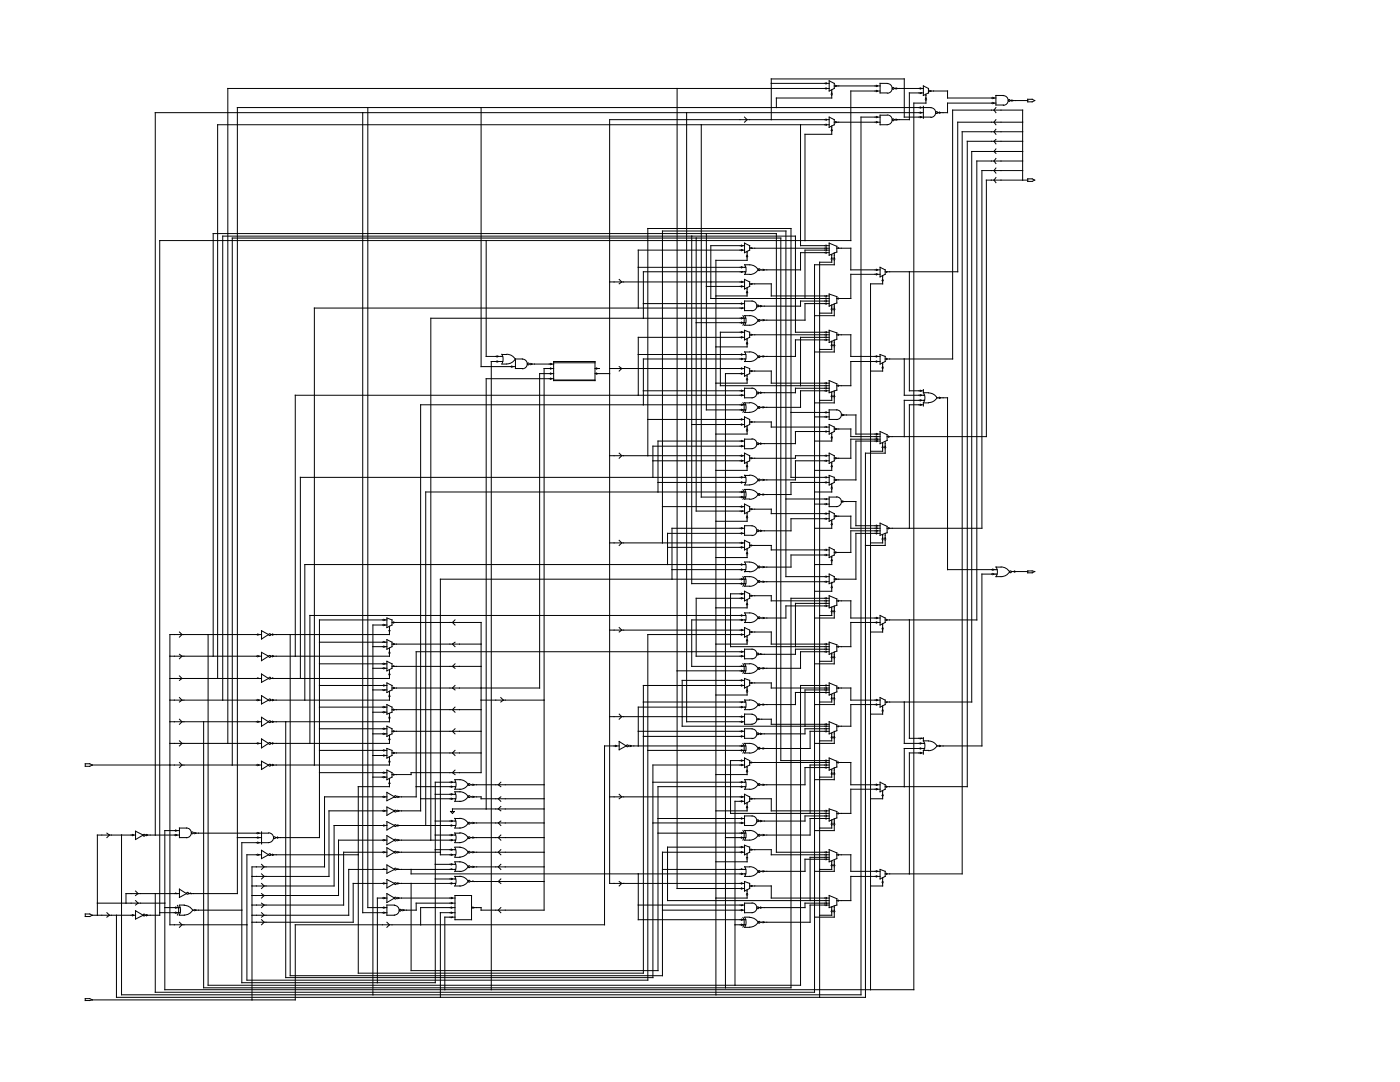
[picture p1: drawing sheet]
<svg xmlns="http://www.w3.org/2000/svg" width="279mm" height="216mm" viewBox="0 0 279 216" stroke-linecap="round" stroke-linejoin="round" font-family="sans-serif">
<g fill="none" stroke="#000" stroke-width=".2">
<path d="M135.1 17.7v159.6h13.5M153.9 16.6h11.6M164.8 17.5l.2 .2-.2 .1M164.8 16.5l.2 .1-.2 .2M165.5 17.7h-120v130.6M165.5 16.1l1 .5v1.1l-1 .5zM165.9 18.8l.1-.3 .1 .3M166 17.9v1.7h-11.1v1.9M166.5 17.1h9.1M166.8 17l.2 .1-.2 .2M174.9 17l.2 .1-.2 .2M174.9 18l.2 .2-.2 .1"/>
<path d="M175.6 18.2h-5.8v29.8h-137.9v134.6h-2.9M177 16.6h-1.4v1.9h1.4M177.1 16.7a.96 .96 0 0 1 1 .9 .96 .96 0 0 1-1 1M178.4 17.7h5.9M178.8 17.5l.3 .2-.3 .1M183.6 17.5l.3 .2-.3 .1M183.9 18.5l-.3 .2M184.3 18.5h-2.8v5.4h-3.1M184.3 17.1l1 .6v.8l-1 .5zM184.7 19.8l.1-.2 .1 .2M184.8 18.8v1.8h-2.4v176.9h-149.5v-31.8h2.9M185.3 18.2h3.8v1.4h9.7"/>
<path d="M185.5 18l.3 .2-.3 .1M198.1 19.4l.3 .2-.3 .1M200.2 19.1a.96 .96 0 0 1 1 .9 .96 .96 0 0 1-1 1M200.3 19h-1.5v2h1.5M201.9 19.9l.3 .2-.3 .1M205.1 19.8h.9l.5 .3-.5 .2h-.9zM72.4 22.5v159.6h4.8M73.4 21.5v159.6h3.8M96 21.5v51.7h6.9M137 22.5v121.5h11.6M140 24.9v74.3h8.8M148.6 23.4l.5 .5-.5 .5"/>
<path d="M159.8 24.9v24.1h5.7M164.8 24.8l.2 .1-.2 .1M164.8 23.7l.2 .2-.2 .1M165.5 23.4l1 .5v1l-1 .5zM165.5 24.9h-122.1v110.5M165.5 23.9h-43.8v152.4h26.9M165.9 26l.1-.2 .1 .2M166 25.1v1.7h-5.3v21.2M166.5 24.4h9.1M166.8 24.3l.2 .1-.2 .1M174.9 24.3l.2 .1-.2 .1M174.9 23.2l.2 .2-.2 .1"/>
<path d="M175.6 23.4h-3.8v175.1h-147.5v-31.9M177 23h-1.4v1.9h1.4M177.1 22.9a.96 .96 0 0 1 1 1 .96 .96 0 0 1-1 1M178.8 23.7l.3 .2-.3 .1M183.6 21.3l.3 .2-.3 .1M183.6 22.4l.3 .1-.3 .1M183.6 23.2l.3 .2-.3 .1M184.3 21.2v2.4M184.3 22.5h-153.3v144.1M185.8 21.5a.96 .96 0 0 1 .9 1 .96 .96 0 0 1-.9 .9M185.8 21.5h-138.4v156.8h-9.8M185.8 23.4h-5.3v-7.7h-26.6v8.2"/>
<path d="M187.5 22.4l.2 .1-.2 .1M198.1 20.4l.3 .2-.3 .1M198.8 20.6h-9.7v1.9h-2M198.8 35.4l-.4 .5 .4 .5M198.8 33.5l-.4 .5 .4 .5M198.8 31.6l-.4 .5 .4 .5M198.8 29.7l-.4 .5 .4 .4M198.8 27.8l-.4 .4 .4 .5M198.8 25.8l-.4 .5 .4 .5M198.8 23.9l-.4 .5 .4 .5M198.8 21.5l-.4 .5 .4 .5M201.5 20.1h3.6"/>
<path d="M204.1 24.4h-13v29.8h-14.4M204.1 35.9v-13.9h-14v49.6h-13.4M204.1 28.2h-11.1v128.8h-16.3M204.1 26.3h-12.1v148.1h-15.3M204.1 32.1h-9.2v91.6h-18.2M204.1 30.2h-10.2v109.9h-17.2M204.1 34h-8.1v71.4h-19M205.1 35.9h-8.3v51.2h-19.8M205.1 35.7h.9l.5 .2-.5 .3h-.9zM97 48v23.1h3.3M121.7 56.3h26.9M123.6 55.8l.5 .5-.5 .3"/>
<path d="M127.4 53.3h21.4M138 47.1v69.4h10.8M138.9 47.5v54.5h9.7M141 46.6v35.2h7.8M141 57.1h7.6M148 53.2l.2 .1-.2 .2M148 57l.2 .1-.2 .2M148 56.1l.2 .2-.2 .1M148 49.8l.2 .1-.2 .1M148 48.9l.2 .1-.2 .1M148.2 54.2l-.2 .2M148.6 52.8a2.43 2.43 0 0 1 2.7 1"/>
<path d="M148.6 48.5l1 .5v.9l-1 .5zM148.6 55.8l1 .5v.8l-1 .6zM148.6 54.7h1M148.6 49h-6.7v10.6h23.6M148.6 49.9h-21.2v11.6M148.6 52.8a1.93 1.93 0 0 1 0 2M148.8 54.2h-20.4v9.3M149 58.4l.1-.2 .1 .2M149 51.2l.1-.3 .1 .3M149.1 50.2v1.7h-6.2v146.6M149.1 57.4v1.7h-6.2M149.6 56.6h4.3v2.5h11.6"/>
<path d="M149.6 49.5h15.9M149.9 49.4l.2 .1M150.1 56.6l-.2 .2M151.3 53.8a1.93 1.93 0 0 1-1.7 1M152.3 53.7l.2 .1-.2 .2M164.8 59.4l.2 .2-.2 .1M164.8 59.9l.2 .2-.2 .1M164.8 49.4l.2 .1M164.8 50.3l.2 .1-.2 .1M164.8 48.9l.2 .1-.2 .1M164.8 49.8l.2 .1-.2 .1M165 59.1l-.2 .1"/>
<path d="M165.5 50.4h-5.7v3.4h-8.2M165.5 48.5l1.5 .6v1.2l-1.5 .6zM165.5 58.7l1.5 .5v1.3l-1.5 .6zM165.5 49.9h-4.8v9.7M165.9 51.7l.1-.3 .1 .3M166 50.8v1.5h-2.4v146.7M166.4 51.7l.1-.3 .1 .3M166.5 50.4v2.4h-3.9v145.2h-131.6v-19.7M167 49.5h2.8v4.3h5.8M167.3 59.4l.1 .2-.1 .1M167.3 49.4l.1 .1M174.9 53.7l.2 .1-.2 .2"/>
<path d="M174.9 54.6l.2 .1-.2 .2M175.6 54.7h-5.8v4.9h-2.8M175.6 53.3l1.1 .5v.9l-1.1 .5zM176 56l.1-.2 .2 .2M176.1 55v1.6h-2.4v140.9M177 54.2l-.1 .2M181.5 54.2v23.8h2.8M99.2 71l.2 .1-.2 .1M99.2 72l.2 .1-.2 .2M100.1 70.7a1.93 1.93 0 0 1 0 1.9M100.2 70.7h.9M100.2 72.6h.9"/>
<path d="M100.3 72.1h-2.3v125.4M101.1 70.7a1.93 1.93 0 0 1 1.7 1 1.93 1.93 0 0 1-1.7 .9M102.1 73l.3 .2-.3 .1M104.3 73.5h-1.4v-1.9l1.4 .1a.96 .96 0 0 1 .9 .9 .96 .96 0 0 1-.9 1M105.7 72.6h4.8M105.9 72.5l.3 .1-.3 .2M109.9 72.5l.2 .1-.2 .2M109.9 75.4l.2 .2-.2 .1M109.9 73.4l.2 .1-.2 .2M109.9 74.4l.2 .1-.2 .2M110.5 72.1h8.2v3.8h-8.2zM110.5 72.4h8.2"/>
<path d="M110.5 75.8h8.2M110.5 73.5h-1.9v108.1h-12.6v-.5h-1.9M110.5 74.5h-2.8v62.8h-29.5M110.5 75.6h-13.5v85.8M118.7 73.5h.9M118.7 74.5h.9M119 73.4l.3 .1-.3 .2M119 74.4l.3 .1-.3 .2M119.8 74.5h1.9M121.7 73.5h26.9M123.6 73.2l.5 .3-.5 .5M127.4 70.7h21.4"/>
<path d="M128.4 60.6h20.2M128.4 78h20.2M138.9 64.4h9.9M148 60.5l.2 .1-.2 .1M148 77.9l.2 .1-.2 .1M148 78.7l.2 .2-.2 .1M148 70.6l.2 .1-.2 .2M148 71.5l.2 .1-.2 .2M148 74.4l.2 .1-.2 .2M148 73.4l.2 .1-.2 .2M148 67.2l.2 .1-.2 .1M148 66.2l.2 .1-.2 .1"/>
<path d="M148 63.4l.2 .1-.2 .1M148 64.3l.2 .1-.2 .1M148.2 61.5l-.2 .1M148.3 63a1.93 1.93 0 0 1 0 1.9M148.6 65.9l1 .4v1l-1 .5zM148.6 73.2l1 .3v1l-1 .6zM148.6 70.2h1M148.6 78.9h-89.7v52M148.6 63h1M148.6 61.5h-85.9v91.2M148.6 66.3h-4.8v10.7h21.7M148.6 67.3h-21.2v11.6"/>
<path d="M148.6 74.5h-3.8v122.6M148.6 70.2a1.93 1.93 0 0 1 0 1.9M148.6 63a1.93 1.93 0 0 1 0 1.9M148.8 71.6h-20.4v9.2M148.8 63.5h-62.8v104.1M149 75.7l.1-.1 .1 .1M149 68.6l.1-.3 .1 .3M149.1 67.6v1.6h-6.2M149.1 74.8v1.7h-6.2M149.6 74h4.3v2.5h11.6M149.6 66.8h15.9M149.6 70.2a1.93 1.93 0 0 1 1.7 1 2.4 2.4 0 0 1-2.7 .9"/>
<path d="M149.6 63a1.93 1.93 0 0 1 1.7 .9M149.9 73.9l.2 .1-.2 .2M149.9 66.7l.2 .1-.2 .1M150.1 60.1a.96 .96 0 0 1 .9 .9 .96 .96 0 0 1-.9 1M150.1 77.4a.96 .96 0 0 1 .9 1 .96 .96 0 0 1-.9 1M150.1 60.1h-1.5v1.9h1.5M150.1 77.5h-1.5v1.9h1.5M151.3 63.9a2.39 2.39 0 0 1-2.7 1M151.8 61l.2 .1-.2 .1M151.8 78.2l.2 .2-.2 .1M152.3 71l.2 .1-.2 .1M152.3 63.8l.2 .1-.2 .1"/>
<path d="M164.8 76.3l.2 .2-.2 .1M164.8 77.3l.2 .2-.2 .1M164.8 77.9l.2 .1-.2 .1M164.8 76.8l.2 .2-.2 .1M164.8 66.7l.2 .1-.2 .1M164.8 67.7l.2 .1-.2 .1M164.8 66.2l.2 .1-.2 .1M164.8 67.2l.2 .1-.2 .1M164.8 60.5l.2 .1-.2 .1M165.5 60.1h-5.7v1h-8.4M165.5 77.5h-6.8v.9h-7.3M165.5 67.8h-6.8v3.3h-7.1"/>
<path d="M165.5 65.9l1.5 .5v1.3l-1.5 .6zM165.5 75.9l1.5 .7v1.3l-1.5 .5zM165.5 78h-5.7v3.3h-8.2M165.5 60.6h-4.8v3.3h-9.1M165.5 66.3h-6.8v-19.2h-114.3v92.6M165.5 67.3h-5.7v9.7M165.9 79.1l.1-.2 .1 .2M165.9 69l.1-.3 .1 .3M165.9 61.7l.1-.2 .1 .2M166 60.8v1.7h-2.4M166 68.1v1.6h-2.4M166 78.2v1.7h-2.4"/>
<path d="M166.4 79.1l.1-.2 .1 .2M166.4 69l.1-.3 .1 .3M166.4 61.7l.1-.2 .1 .2M166.5 67.8v2.4h-3.9M166.5 60.6v2.4h-3.9M166.5 78v2.4h-3.9M167 66.8h2.8v4.3h5.8M167.3 76.8l.1 .2-.1 .1M167.3 66.7l.1 .1-.1 .1M174.9 71l.2 .1-.2 .1M174.9 72l.2 .1-.2 .2M175.6 72.1h-5.8v4.9h-2.8"/>
<path d="M175.6 70.7l1.1 .4v1l-1.1 .5zM176 73.4l.1-.2 .2 .2M176.1 72.4v1.6h-2.4M176.9 71.5l.1 .1-.1 .2M180.5 71.6v7.3h4M183.6 79.8l.3 .1-.3 .1M183.6 77.9l.3 .1-.3 .1M183.6 78.7l.3 .2-.3 .1M184.3 77.7v.7h1M184.3 78.4a1.93 1.93 0 0 1 0 1.9M184.5 79.9h-4v7.2M185.3 78.4a1.93 1.93 0 0 1 1.7 1 1.93 1.93 0 0 1-1.7 .9"/>
<path d="M186.9 79.4h2.2v34.3h9.9M187.5 79.2l.2 .2-.2 .1M121.7 90.9h26.9M123.6 90.4l.5 .5-.5 .5M129.3 90.9v-45.3h28.6v49.6h7.6M129.3 83.7h19.3M130.3 91.9h18.3M131.3 96.3h17.5M138 84.7h10.6M148 95.1l.2 .1-.2 .2M148 98l.2 .2-.2 .1M148 87.9l.2 .1-.2 .1"/>
<path d="M148 88.9l.2 .1-.2 .2M148 96.1l.2 .2-.2 .1M148 91.8l.2 .1-.2 .2M148 90.8l.2 .1-.2 .2M148 84.6l.2 .1-.2 .1M148 83.6l.2 .1-.2 .1M148 80.6l.2 .2-.2 .1M148 81.7l.2 .1-.2 .1M148 99.1l.2 .1-.2 .1M148.3 80.3a1.93 1.93 0 0 1 0 2M148.3 97.7a1.93 1.93 0 0 1 0 1.9M148.6 83.2l1 .5v1l-1 .5z"/>
<path d="M148.6 90.4l1 .5v1l-1 .6zM148.6 94.9h1M148.6 96.8h1M148.6 80.4h1M148.6 97.7h1M148.6 99.6h1M148.6 88h-17.3v10.2M148.6 89h-18.3v6.2M148.6 94.8a1.93 1.93 0 0 1 0 1.9M148.6 80.3a1.93 1.93 0 0 1 0 2M148.6 97.7a1.93 1.93 0 0 1 0 1.9M148.8 95.2h-88.9v40.2"/>
<path d="M148.8 80.8h-64.9v81h-4.8M148.8 98.2h-63.8v66.5M149 93.1l.1-.3 .1 .3M149 85.9l.1-.3 .1 .3M149.1 85v1.6h-6.2M149.1 92.2v1.7h-6.2M149.6 84.2h4.3v1h11.6M149.6 94.8a1.93 1.93 0 0 1 1.7 1 1.93 1.93 0 0 1-1.7 .9M149.6 80.3a1.93 1.93 0 0 1 1.7 1 2.46 2.46 0 0 1-2.7 1M149.6 97.7a1.93 1.93 0 0 1 1.7 1 1.93 1.93 0 0 1-1.7 .9M149.9 91.3l.2 .1-.2 .2M149.9 84.1l.2 .1-.2 .1"/>
<path d="M150.1 87.6a.96 .96 0 0 1 .9 .9 .96 .96 0 0 1-.9 1M150.1 87.6h-1.5v1.9h1.5M151.8 88.4l.2 .1-.2 .1M152.3 95.6l.2 .2-.2 .1M152.3 98.6l.2 .1-.2 .1M152.3 81.2l.2 .1-.2 .1M156.8 99.6h8.7M157.9 82.3h7.6M162.6 83.2h2.9M164.8 90.8l.2 .1-.2 .2M164.8 91.8l.2 .1-.2 .2M164.8 85.1l.2 .1"/>
<path d="M164.8 86l.2 .1-.2 .1M164.8 96.1l.2 .2-.2 .1M164.8 95.1l.2 .1-.2 .2M164.8 83.1l.2 .1-.2 .1M164.8 82.2l.2 .1-.2 .1M165 99.6l-.2 .1M165.5 86.1h-6.8v2.4h-7.3M165.5 96.3h-7.6v2.4h-6.3M165.5 91.9h-6.8v3.9h-7.1M165.5 84.7l1 .5v.9l-1 .5zM165.5 90.4l1 .5v1l-1 .6zM165.5 94.9l1 .3v1.1l-1 .5z"/>
<path d="M165.5 90.9h-6.8v.5h-9.1M165.9 93.1l.1-.3 .1 .3M165.9 87.4l.1-.3 .1 .3M165.9 97.4l.1-.2 .1 .2M166 86.4v1.6h-3.4M166 92.2v1.7h-3.4M166 96.5v1.7h-3.4M166.5 85.6h3.3v1.5h5.8M166.8 91.3l.2 .1-.2 .2M166.8 85.5l.2 .1-.2 .1M166.8 95.6l.2 .2-.2 .1M167 99.1a.96 .96 0 0 1 .9 1 .96 .96 0 0 1-.9 1"/>
<path d="M167 81.8a.96 .96 0 0 1 .9 .9 .96 .96 0 0 1-.9 1M167 81.8h-1.5v1.9h1.5M167 99.2h-1.5v1.9h1.5M167.9 82.8h2.9v3.8h4.8M168.1 99.9l.3 .2-.3 .1M168.1 82.7l.3 .1-.3 .1M174.9 86.5l.2 .1-.2 .1M174.9 87l.2 .1-.2 .1M174.9 87.5l.2 .1M174.9 87.9l.2 .1-.2 .1M175.6 87.6h-5.8v3.8h-3.3M175.6 88h-4.8v7.8h-4.3"/>
<path d="M175.6 86.1l1.4 .6v1.2l-1.4 .6zM176 89.3l.1-.3 .2 .3M176.1 88.4v1.6h-2.4M176.5 89.3l.2-.3 .1 .3M176.7 88.1v2.3h-4v108.6h-149.5v-16.4M177.3 87l.2 .1-.2 .1M183.6 80.6l.3 .2-.3 .1M184.3 80.8h-2.8v24.6M185.3 80.4h-1v.6M121.7 108.3h26.9M123.6 107.8l.5 .5-.5 .5M132.2 108.3v-62.2h24.6v69h8.7"/>
<path d="M132.2 101.1h16.4M133.2 109.2h15.4M134.1 113.7h14.7M148 105.3l.2 .1-.2 .1M148 106.3l.2 .1-.2 .2M148 112.5l.2 .1-.2 .2M148 113.5l.2 .2-.2 .1M148 119.3l.2 .1-.2 .1M148 118.4l.2 .1-.2 .1M148 109.1l.2 .1-.2 .1M148 108.2l.2 .1-.2 .2M148 101l.2 .1-.2 .1"/>
<path d="M148 115.4l.2 .2-.2 .1M148 116.3l.2 .2-.2 .1M148.2 102l-.2 .1M148.3 115.1a1.93 1.93 0 0 1 0 1.9M148.6 112.1a2.46 2.46 0 0 1 2.7 1 1.93 1.93 0 0 1-1.7 1M148.6 115.1a2.4 2.4 0 0 1 2.7 .9 1.93 1.93 0 0 1-1.7 1M148.6 100.6l1 .5v.9l-1 .5zM148.6 107.8l1 .5v.9l-1 .5zM148.6 118l1 .5v.9l-1 .5zM148.6 114h1M148.6 117h1M148.6 119.4h-9.7v11.5h9.7"/>
<path d="M148.6 105.4h-14.5v10.2M148.6 106.4h-15.4v6.2M148.6 118.5h-2.8v10.5h19.7M148.6 112.2a1.93 1.93 0 0 1 0 1.9M148.6 115.1a1.93 1.93 0 0 1 0 1.9M148.8 112.6h-88v27.1M148.8 115.6h-60.9v55h3M149 110.5l.1-.3 .1 .3M149 103.3l.1-.3 .1 .3M149.1 102.2v1.8h-6.2M149.1 109.5v1.8h-6.2M149.1 119.6v1.7h-6.2"/>
<path d="M149.6 108.8h4.3v.9h11.6M149.6 101.6h4.3v.9h11.6M149.6 118.9h4.3v1h11.6M149.9 118.7l.2 .2-.2 .1M149.9 108.7l.2 .1-.2 .2M149.9 101.5l.2 .1-.2 .1M150.1 104.9a.96 .96 0 0 1 .9 1 .96 .96 0 0 1-.9 1M150.1 104.9h-1.5v1.9h1.5M151.6 116.1h13.9M151.8 105.8l.2 .1-.2 .1M152.3 113l.2 .2-.2 .1M152.3 116l.2 .1-.2 .1"/>
<path d="M162.6 100.6h2.9M164.8 116l.2 .1-.2 .1M164.8 109.6l.2 .1-.2 .2M164.8 110.6l.2 .1-.2 .2M164.8 102.4l.2 .1-.2 .1M164.8 103.4l.2 .1-.2 .1M164.8 114.9l.2 .2-.2 .1M164.8 119.8l.2 .1-.2 .1M164.8 119.3l.2 .1-.2 .1M164.8 100.5l.2 .1-.2 .1M165.5 103.5h-7.6v2.4h-6.5M165.5 110.7h-7.6v2.5h-6.3"/>
<path d="M165.5 109.2l1 .5v1l-1 .6zM165.5 102l1 .5v1l-1 .5zM165.5 114.6l1 .5v1l-1 .4zM165.5 118.9l1.5 .6v1.3l-1.5 .5zM165.5 119.4h-7.6v77.7h-117.3v-53.1M165.9 111.9l.1-.3 .1 .3M165.9 104.6l.1-.2 .1 .2M165.9 117.2l.1-.2 .1 .2M166 111v1.6h-3.4M166 103.8v1.6h-3.4M166 116.2v1.8h-3.4M166.5 103h3.3v2.4h5.8"/>
<path d="M166.8 102.9l.2 .1-.2 .1M166.8 110.1l.2 .1-.2 .2M166.8 115.4l.2 .2-.2 .1M167 119.9h2.8v3.4h5.8M167.3 119.8l.1 .1-.1 .1M167.9 100.1h2.9v4.8h4.8M174.9 106.3l.2 .1-.2 .2M174.9 104.8l.2 .1-.2 .1M174.9 105.3l.2 .1-.2 .1M174.9 105.8l.2 .1-.2 .1M175.6 105.9h-5.8v4.3h-3.3M175.6 104.4l1.4 .6v1.3l-1.4 .5z"/>
<path d="M175.6 106.4h-4.8v9.2h-4.3M176 107.6l.1-.3 .2 .3M176.1 106.7v1.6h-2.4M176.5 107.6l.2-.3 .1 .3M176.7 106.4v2.4h-4M177.3 105.3l.2 .1-.2 .1M198.1 113.5l.3 .2-.3 .1M198.1 114.4l.3 .2-.3 .1M198.8 113.1a2.64 2.64 0 0 1 2.4 .7l.3 .3a2.37 2.37 0 0 1-2.7 1 1.93 1.93 0 0 0 0-2zM199 114.6h-3v34.2h-9.1M201.8 114h1.3M202.4 113.9l.3 .1-.3 .2"/>
<path d="M203.2 114h1.9M205.1 113.9l1.4 .1-.5 .3h-.9zM33.9 139.7h18.3M33.9 130.9h18.3M33.9 135.4h18.3M35.8 139.2l.5 .5-.5 .4M35.8 134.9l.5 .5-.5 .4M35.8 126.1l.5 .5-.5 .5M35.8 130.6l.5 .3-.5 .5M41.5 126.6v70h118.3v-59.8h5.7M42.5 130.9v-84.3h112.4v123.5h10.6M51.4 126.5l.3 .1-.3 .1"/>
<path d="M51.4 130.8l.3 .1-.3 .2M51.4 139.6l.3 .1-.3 .1M51.4 135.3l.3 .1M52.2 125.9l1.4 .7-1.4 .9zM52.2 130.2l1.4 .7-1.4 .9zM52.2 134.5l1.4 .9-1.4 .7zM52.2 138.8l1.4 .9-1.4 .8zM52.2 126.6h-18.3v57.9h15.4M54.4 139.6l.2 .1-.2 .1M54.4 126.5l.2 .1-.2 .1M54.4 130.8l.2 .1-.2 .2M54.4 135.3l.2 .1"/>
<path d="M57.9 126.6v68.1h74.3v-24.6h16.4M63.8 132.5h13.4M63.8 136.8h13.4M63.8 128.1h13.4M74.4 133.3h2.8M74.4 137.7h2.8M74.4 129h2.8M76.6 132.3l.2 .2-.2 .1M76.6 133.2l.2 .1-.2 .2M76.6 136.7l.2 .1-.2 .1M76.6 128l.2 .1M76.6 128.9l.2 .1-.2 .2"/>
<path d="M76.6 123.6l.2 .1-.2 .1M76.6 124.6l.2 .1-.2 .1M76.8 137.7l-.2 .1M77.2 123.7h-13.4v43.4h-8.8M77.2 123.3l1 .4v1l-1 .5zM77.2 127.6l1 .5v.9l-1 .5zM77.2 132l1 .5v.8l-1 .6zM77.2 136.3l1 .5v.9l-1 .5zM77.2 124.7h-2.8v73.8M77.6 134.6l.1-.2 .2 .2M77.6 138.9l.1-.2 .2 .2M77.6 130.3l.1-.3 .2 .3"/>
<path d="M77.6 125.9l.1-.2 .2 .2M77.7 137.9v1.8h-23.7M77.7 125v1.6h-23.7M77.7 129.3v1.6h-23.7M77.7 133.6v1.8h-23.7M78.2 124.2h17.8v30h-14v.4h-3.8M78.2 133h17.8M78.2 128.5h17.8M78.5 132.8l.2 .2M78.5 137.2l.2 .1-.2 .1M78.5 128.4l.2 .1-.2 .2M78.5 124.1l.2 .1-.2 .1"/>
<path d="M90.8 136.8l-.5 .5 .5 .4M90.8 132.5l-.5 .5 .5 .3M90.8 128.1l-.5 .4 .5 .5M90.8 123.7l-.5 .5 .5 .5M96 139.7h12.6M99.9 139.2l.6 .5-.6 .4M121.7 125.7h26.9M123.6 125.2l.5 .5-.5 .4M135.1 133.9h13.7M148 129.9l.2 .1-.2 .2M148 130.8l.2 .1-.2 .2M148 122.7l.2 .1-.2 .1"/>
<path d="M148 123.6l.2 .1-.2 .1M148 126.5l.2 .1-.2 .1M148 125.6l.2 .1-.2 .2M148 136.7l.2 .1-.2 .1M148 135.6l.2 .2-.2 .1M148 132.8l.2 .2M148 133.7l.2 .2-.2 .1M148.3 132.4a1.93 1.93 0 0 1 0 2M148.6 122.3a2.39 2.39 0 0 1 2.7 1 1.93 1.93 0 0 1-1.7 .9M148.6 125.2l1 .5v.9l-1 .5zM148.6 135.4l1 .4v1l-1 .5zM148.6 136.8h-20.2v57.4h-56.9v-37.2h6.2v-1.7"/>
<path d="M148.6 124.2h1M148.6 139.7h1M148.6 126.6h-19.3v69h-80v-25h2.9M148.6 130h-65.5v29h-4M148.6 132.5h1M148.6 135.8h-12.5v9.1h29.4M148.6 122.3a1.93 1.93 0 0 1 0 1.9M148.6 139.7a1.93 1.93 0 0 1 0 1.9M148.6 132.4a1.93 1.93 0 0 1 0 2M148.8 122.8h-87v25.5M148.8 123.7h-10.8v9.3h10.8M149 120.6l.1-.2 .1 .2"/>
<path d="M149 127.9l.1-.3 .1 .3M149 137.9l.1-.2 .1 .2M149.1 126.9v1.6h-6.2M149.1 137v1.7h-6.2M149.6 136.3h4.3v1h11.6M149.6 126.1h4.3v2.4h11.6M149.6 139.7a1.93 1.93 0 0 1 1.7 .9 2.43 2.43 0 0 1-2.7 1M149.6 132.4a1.93 1.93 0 0 1 1.7 1 2.42 2.42 0 0 1-2.7 1M149.9 126l.2 .1-.2 .1M149.9 136.1l.2 .2-.2 .1M150.1 129.5a.96 .96 0 0 1 .9 1 .96 .96 0 0 1-.9 1M150.1 129.5h-1.5v1.9h1.5"/>
<path d="M151.8 130.4l.2 .2M152.3 123.2l.2 .1-.2 .1M152.3 133.2l.2 .1-.2 .2M164.8 137.2l.2 .1-.2 .1M164.8 138l.2 .2-.2 .1M164.8 136.7l.2 .1-.2 .1M164.8 128.4l.2 .1-.2 .2M164.8 129.4l.2 .1-.2 .2M164.8 129.9l.2 .1-.2 .2M164.8 128.9l.2 .1-.2 .2M164.8 120.8l.2 .1-.2 .1M164.8 120.3l.2 .1-.2 .1"/>
<path d="M165 137.7l-.2 .1M165.5 129.5h-6.8v1.1h-7.3M165.5 120.9h-8.7v2.4h-5.2M165.5 138.2h-6.8v2.4h-7.1M165.5 128.1l1.5 .6v1.2l-1.5 .7zM165.5 136.3l1.5 .6v1.1l-1.5 .7zM165.5 130h-5.7v3.3h-8.2M165.5 137.7h-4.8v7.2M165.5 120.4h-6.8v8.6M165.9 139.4l.1-.2 .1 .2M165.9 131.2l.1-.3 .1 .3M165.9 122l.1-.2 .1 .2"/>
<path d="M166 121.2v1.6h-2.4M166 138.6v1.5h-2.4M166 130.3v1.7h-2.4M166.4 139.4l.1-.2 .1 .2M166.4 131.2l.1-.3 .1 .3M166.4 122l.1-.2 .1 .2M166.5 120.9v2.4h-3.9M166.5 138.3v2.3h-3.9M166.5 130v2.5h-3.9M167 137.3h2.8v2.4h5.8M167.3 137.2l.1 .1-.1 .1M167.3 128.9l.1 .1-.1 .2"/>
<path d="M174.9 139.6l.2 .1-.2 .1M174.9 123.2l.2 .1-.2 .1M174.9 124.1l.2 .1-.2 .1M175.6 124.2h-5.8v4.8h-2.8M175.6 122.8l1.1 .5v.9l-1.1 .5zM175.6 139.2l1.1 .5v.9l-1.1 .5zM176 125.5l.1-.3 .2 .3M176.1 124.5v1.6h-2.4M176.9 123.6l.1 .1-.1 .1M181.5 123.7v23.6h2.8M17 152.4h.9l.5 .3-.5 .2h-.9zM18.4 152.7h33.8"/>
<path d="M33.9 148.3h18.3M33.9 144h18.3M35.8 152.1l.5 .6-.5 .5M35.8 147.8l.5 .5-.5 .5M35.8 143.5l.5 .5-.5 .5M51.4 148.2l.3 .1-.3 .2M51.4 143.9l.3 .1-.3 .1M51.4 152.5l.3 .2-.3 .1M52.2 143.1l1.4 .9-1.4 .9zM52.2 147.4l1.4 .9-1.4 .9zM52.2 151.9l1.4 .8-1.4 .8zM54.4 152.5l.2 .2-.2 .1"/>
<path d="M54.4 148.2l.2 .1-.2 .2M54.4 143.9l.2 .1-.2 .1M57 144v51.1h73.3v-42.4h18.3M63.8 145.4h13.4M63.8 141.1h13.4M63.8 149.7h13.4M63.8 154.2h13.4M74.4 146.4h2.8M74.4 150.7h2.8M74.4 142.1h2.8M74.4 155.1h2.8M76.6 141l.2 .1-.2 .1"/>
<path d="M76.6 149.6l.2 .1-.2 .2M76.6 150.6l.2 .1-.2 .2M76.6 142l.2 .1-.2 .1M76.6 145.3l.2 .1-.2 .1M76.6 146.3l.2 .1-.2 .2M76.6 154.1l.2 .1-.2 .1M76.6 154.9l.2 .2-.2 .1M76.6 158.9l.2 .1-.2 .1M77.2 159h-12.4v14h-14.5v26.5M77.2 140.6l1 .5v1l-1 .4zM77.2 144.9l1 .5v1l-1 .5zM77.2 149.4l1 .3v1l-1 .6z"/>
<path d="M77.2 153.7l1 .5v.9l-1 .5zM77.2 158.1l1.5 .9-1.5 .8zM77.6 152l.1-.2 .2 .2M77.6 143.3l.1-.3 .2 .3M77.6 147.6l.1-.3 .2 .3M77.6 156.3l.1-.2 .2 .2M77.7 146.7v1.6h-23.7M77.7 142.4v1.6h-23.7M77.7 151v1.7h-23.7M78.2 141.6h17.8M78.2 150.2h17.8M78.2 145.9h17.8"/>
<path d="M78.5 150.1l.2 .1-.2 .2M78.5 154.4l.2 .2-.2 .1M78.5 141.5l.2 .1-.2 .1M78.5 145.8l.2 .1-.2 .1M79.4 158.9l.2 .1-.2 .1M83.1 157h7.8M83.9 159.4h7M86.9 158.5h4M90 158.4l.3 .1-.3 .1M90 159.3l.3 .1-.3 .1M90 156l.3 .1-.3 .1M90 156.8l.3 .2-.3 .1"/>
<path d="M90.8 158a1.93 1.93 0 0 1 0 1.9M90.8 155.6a1.93 1.93 0 0 1 0 1.9M90.8 155.6h1M90.8 157.5h1M90.8 158h1M90.8 159.9h1M90.8 149.7l-.5 .5 .5 .5M90.8 141.1l-.5 .5 .5 .5M90.8 145.4l-.5 .5 .5 .5M90.8 153.7l-.5 .5 .5 .4M90.9 156.1h-4v40h-38.6v-28h5.3M91.8 158a1.93 1.93 0 0 1 1.6 1 1.93 1.93 0 0 1-1.6 .9"/>
<path d="M91.8 155.6a1.93 1.93 0 0 1 1.6 .9 1.93 1.93 0 0 1-1.6 1M93.9 156.6h14.7M93.9 159h2.1v.4h12.6M94.4 158.9l.2 .1-.2 .1M94.4 156.5l.2 .1-.2 .1M99.9 159l-.5 .4 .5 .5M99.9 156.1l-.5 .5 .5 .4M121.7 159h26.9M121.7 143h26.9M122.8 148.7l.3 .1-.3 .2M123.6 148.8h-3v35.7h-61.7v15h-40.5M123.6 148l1.4 .8-1.4 .8z"/>
<path d="M123.6 142.5l.5 .5-.5 .5M123.6 158.5l.5 .5-.5 .4M125.3 148.8h23.5M125.7 148.7l.3 .1-.3 .2M127.4 145.9h21.2M128.4 140.1h20.4M128.4 146.9h20.2M129.3 149.7h19.5M130.3 156.1h18.5M148 145.8l.2 .1-.2 .1M148 146.8l.2 .1-.2 .2M148 156l.2 .1-.2 .1"/>
<path d="M148 156.8l.2 .2-.2 .1M148 141l.2 .1-.2 .1M148 143.9l.2 .1-.2 .1M148 159.8l.2 .1-.2 .1M148 158.9l.2 .1-.2 .1M148 142.9l.2 .1-.2 .1M148 152.5l.2 .2-.2 .1M148 151.6l.2 .2-.2 .1M148 148.7l.2 .1-.2 .2M148 149.6l.2 .1-.2 .2M148.2 140.1l-.2 .1M148.3 148.3a1.93 1.93 0 0 1 0 2"/>
<path d="M148.6 155.6a2.4 2.4 0 0 1 2.7 .9 1.93 1.93 0 0 1-1.7 1M148.6 148.3a2.41 2.41 0 0 1 2.7 1 1.93 1.93 0 0 1-1.7 1M148.6 151.3l1 .5v.9l-1 .5zM148.6 158.5l1 .5v.9l-1 .5zM148.6 157.5h1M148.6 159.9h-1.9v36.7M148.6 150.2h1M148.6 151.8h-2.8v10.5h19.7M148.6 155.6a1.93 1.93 0 0 1 0 1.9M148.6 148.3a1.93 1.93 0 0 1 0 2M148.8 157h-17.5v36.7h-49.3v-17.4M148.8 141.1h-21.4v7.7"/>
<path d="M149 153.9l.1-.2 .1 .2M149.1 152.9v1.7h-6.2M149.6 159.4h4.3v2.4h11.6M149.6 152.1h15.9M149.9 159.3l.2 .1-.2 .1M149.9 152l.2 .1-.2 .2M150.1 145.4a.96 .96 0 0 1 .9 1 .96 .96 0 0 1-.9 1M150.1 142.6a.96 .96 0 0 1 .9 .9 .96 .96 0 0 1-.9 1M150.1 142.5h-1.5v2h1.5M150.1 145.4h-1.5v1.9h1.5M151 143.5h2.9v1h11.6M151.3 143.4l.2 .1-.2 .1"/>
<path d="M151.8 146.3l.2 .1-.2 .2M152.3 156.5l.2 .1-.2 .1M152.3 140.5l.2 .1-.2 .1M152.3 149.2l.2 .2-.2 .1M164.8 152l.2 .1-.2 .2M164.8 153l.2 .2-.2 .1M164.8 151.6l.2 .2-.2 .1M164.8 152.5l.2 .2-.2 .1M164.8 144.4l.2 .1-.2 .2M164.8 145.3l.2 .1-.2 .1M164.8 145.8l.2 .1-.2 .1M165 144.9l-.2 .1"/>
<path d="M165.5 145.4h-4.8v1h-9.3M165.5 153.2h-4.8v3.4h-9.1M165.5 144l1.5 .7v1.1l-1.5 .6zM165.5 151.3l1.5 .6v1.1l-1.5 .7zM165.5 145.9h-3.8v3.5h-10.1M165.5 152.7h-3.8v9.6M165.5 151.8h-9.7v-104.3h-109.4v105.2M165.9 154.4l.1-.2 .1 .2M165.9 147.2l.1-.3 .1 .3M166 146.3v1.5h-2.4M166 153.5v1.6h-2.4M166.4 154.4l.1-.2 .1 .2"/>
<path d="M166.4 147.2l.1-.3 .1 .3M166.5 153.2v2.4h-3.9M166.5 145.9v2.4h-3.9M167 152.1h2.8v4.5h5.8M167.3 152l.1 .1-.1 .2M167.4 144.9l-.1 .1M174.9 156.5l.2 .1-.2 .1M174.9 157.4l.2 .1-.2 .1M174.9 140.5l.2 .1-.2 .1M175.6 157.5h-5.8v4.8h-2.8M175.6 140.6h-5.8v4.3h-2.8M175.6 156.1l1.1 .5v.9l-1.1 .5z"/>
<path d="M176 158.7l.1-.2 .2 .2M176 141.9l.1-.3 .2 .3M176.1 140.8v1.7h-2.4M176.1 157.7v1.7h-2.4M176.9 156.8l.1 .2-.1 .1M177 140.1l-.1 .1M180.5 140.1v8.2h4M183.6 149.2l.3 .2-.3 .1M183.6 150.1l.3 .1-.3 .2M183.6 148.2l.3 .1-.3 .2M183.9 147.3l-.3 .1M184.3 147.2v.6h1"/>
<path d="M184.3 150.2h-2.8v24.2M184.3 147.9a1.93 1.93 0 0 1 0 1.9M184.5 149.4h-4v7.6M185.3 149.7h-1v.8M185.3 147.9a1.93 1.93 0 0 1 1.7 .9 1.93 1.93 0 0 1-1.7 1M187.5 148.7l.2 .1-.2 .2M21.3 166.2l.5 .4-.5 .5M26.4 166.5l.3 .1-.3 .2M27.1 166.6h-7.7v16M27.1 165.9l1.5 .7-1.5 .9zM27.1 177.8l.5 .5-.5 .4M27.1 179.7l.5 .5-.5 .4"/>
<path d="M29 166.6h6.8M29.2 166.5l.3 .1-.3 .2M35.1 166.5l.2 .1-.2 .2M35.1 178.2l.2 .1M35.1 165.6l.2 .1-.2 .2M35.8 165.2h1.4a.96 .96 0 0 1 1 1 .96 .96 0 0 1-1 1l-1.4-.1zM35.8 177.4l1.4 .9-1.4 .8zM35.8 178.3h-10.7v1.9M38 178.2l.2 .1M38.6 166.2h15M38.9 166.1l.2 .1-.2 .2M47.4 167.1h4.8"/>
<path d="M51.4 166.1l.3 .1-.3 .2M51.4 167l.3 .1-.3 .2M51.4 168l.3 .1-.3 .2M51.4 170.4l.3 .2-.3 .1M52.2 166v2.4M52.2 169.7l1.4 .9-1.4 .7zM52.2 178.3l.5 .4-.5 .5M52.2 176.3l.5 .5-.5 .5M52.2 174.4l.5 .5-.5 .5M52.2 172.5l.5 .5-.5 .5M53.6 166.2a.96 .96 0 0 1 1 1 .96 .96 0 0 1-1 .9M54 170.6h17.5"/>
<path d="M54.4 170.4l.2 .2-.2 .1M55.4 167l.1 .1-.1 .2M76.6 179.1l.2 .1-.2 .1M76.6 173.4l.2 .1M76.6 176.1l.2 .2-.2 .1M76.6 161.7l.2 .1-.2 .1M76.6 167.5l.2 .1-.2 .2M76.6 169.9l.2 .2-.2 .1M76.6 164.6l.2 .1-.2 .1M77.2 167.6h-9.6v11.1h-17.3M77.2 164.7h-10.5v12.1h-16.4M77.2 161.8h-11.5v13.1h-15.4"/>
<path d="M77.2 173.5h-7.6v9.1h-19.3M77.2 178.3l1.5 .9-1.5 .9zM77.2 161l1.5 .8-1.5 .9zM77.2 164l1.5 .7-1.5 .9zM77.2 166.8l1.5 .8-1.5 .9zM77.2 169.2l1.5 .9-1.5 .8zM77.2 172.6l1.5 .9-1.5 .7zM77.2 175.5l1.5 .8-1.5 .9zM77.2 170.1h-8.6v10.5h-18.3M77.2 176.3h-6.7v7.7h-20.2M77.2 179.2h-1.9v16.9M79.1 164.7h11.8"/>
<path d="M79.1 173.5h11.8M79.1 170.1h8.8M79.1 167.6h11.8M79.1 176.3h11.8M79.1 179.2h11.7M79.4 161.7l.2 .1-.2 .1M79.4 179.1l.2 .1-.2 .1M79.4 164.6l.2 .1-.2 .1M79.4 169.9l.2 .2-.2 .1M79.4 173.4l.2 .1M79.4 176.1l.2 .2-.2 .1M79.4 167.5l.2 .1-.2 .2"/>
<path d="M82 173.5v.9h66.8M86.9 163.8h4M86.9 169.5h4M86.9 166.6h4M86.9 175.4h4M86.9 172.5h4M89.9 161.9h.8l-.4 .4zM90 167.5l.3 .1-.3 .2M90 172.3l.3 .2-.3 .1M90 163.7l.3 .1-.3 .2M90 164.6l.3 .1-.3 .1M90 169.4l.3 .1-.3 .2"/>
<path d="M90 170.4l.3 .2-.3 .1M90 166.5l.3 .1-.3 .2M90 175.3l.3 .1-.3 .1M90 176.1l.3 .2-.3 .1M90 173.4l.3 .1M90 179.1l.3 .1-.3 .1M90.8 163.3a1.93 1.93 0 0 1 0 1.9M90.8 169.1a1.93 1.93 0 0 1 0 1.9M90.8 166.2a1.93 1.93 0 0 1 0 1.9M90.8 174.9a1.93 1.93 0 0 1 0 1.9M90.8 172a1.93 1.93 0 0 1 0 1.9M90.8 178.7h3.3v4.8h-3.3z"/>
<path d="M90.8 174.9h1M90.8 173.9h1M90.8 166.2h1M90.8 168.1h1M90.8 163.3h1M90.8 165.2h1M90.8 169h1M90.8 171.1h1M90.8 176.8h1M90.8 172h1M91.8 163.3a1.93 1.93 0 0 1 1.6 1 1.93 1.93 0 0 1-1.6 .9M91.8 169.1a1.93 1.93 0 0 1 1.6 .9 1.93 1.93 0 0 1-1.6 1"/>
<path d="M91.8 166.2a1.93 1.93 0 0 1 1.6 1 1.93 1.93 0 0 1-1.6 .9M91.8 174.9a1.93 1.93 0 0 1 1.6 .9 1.93 1.93 0 0 1-1.6 1M91.8 172a1.93 1.93 0 0 1 1.6 .9 1.93 1.93 0 0 1-1.6 1M93.9 173h14.7M93.9 167.1h14.7M93.9 164.2h14.7M93.9 170.1h14.7M93.9 175.9h14.7M94.4 164.1l.2 .1-.2 .1M94.4 169.9l.2 .2-.2 .1M94.4 167l.2 .1-.2 .2M94.4 175.8l.2 .1"/>
<path d="M94.4 172.8l.2 .2-.2 .1M99.9 160.9l-.5 .5 .5 .4M99.9 166.6l-.5 .5 .5 .5M99.9 169.5l-.5 .6 .5 .5M99.9 163.8l-.5 .4 .5 .5M99.9 175.4l-.5 .5 .5 .4M99.9 172.5l-.5 .5 .5 .5M108.6 161.4h-18.3v.5M123.6 175.9l.5 .4-.5 .5M127.4 174.4v9.1h21.4M130.3 164.2h18.3M131.3 166.2h17.5"/>
<path d="M131.3 163.3h17.3M132.2 173.5h16.6M144.8 167.1h4M148 163.2l.2 .1-.2 .1M148 164.1l.2 .1-.2 .1M148 173.4l.2 .1M148 174.2l.2 .2-.2 .1M148 177.2l.2 .1-.2 .1M148 176.1l.2 .2-.2 .1M148 169.9l.2 .2-.2 .1M148 168.9l.2 .1-.2 .2M148 166.1l.2 .1-.2 .2"/>
<path d="M148 167l.2 .1-.2 .2M148.3 165.7a1.93 1.93 0 0 1 0 1.9M148.6 168.7l1 .3v1.1l-1 .5zM148.6 175.9l1 .4v1l-1 .5zM148.6 173h1M148.6 169h-15.4v10.7h32.3M148.6 165.7h1M148.6 172.9a1.93 1.93 0 0 1 0 2M148.6 165.7a1.93 1.93 0 0 1 0 1.9M149 178.4l.1-.1 .1 .1M149 161.2l.1-.3 .1 .3M149 171.2l.1-.1 .1 .1"/>
<path d="M149.1 160.1v1.7h-6.2M149.1 170.3v1.7h-6.2M149.1 177.5v1.7h-6.2M149.6 169.5h4.3v1.1h11.6M149.6 176.8h4.3v2.4h11.6M149.6 172.9a1.93 1.93 0 0 1 1.7 1 2.42 2.42 0 0 1-2.7 1M149.6 165.7a1.93 1.93 0 0 1 1.7 1 2.41 2.41 0 0 1-2.7 .9M149.9 176.7l.2 .1-.2 .1M149.9 169.4l.2 .1-.2 .2M150.1 162.8a.96 .96 0 0 1 .9 1 .96 .96 0 0 1-.9 .9M150.1 162.8h-1.5v1.9h1.5M151.8 163.7l.2 .1-.2 .2"/>
<path d="M152.3 173.7l.2 .2-.2 .1M152.3 166.5l.2 .1-.2 .2M164.8 162.2l.2 .1-.2 .1M164.8 179.1l.2 .1-.2 .1M164.8 179.6l.2 .1-.2 .1M164.8 170.4l.2 .2-.2 .1M164.8 171.3l.2 .1-.2 .2M164.8 169.9l.2 .2-.2 .1M164.8 170.9l.2 .2M164.8 161.7l.2 .1-.2 .1M164.8 162.7l.2 .1-.2 .1M164.8 163.2l.2 .1-.2 .1"/>
<path d="M165.5 162.8h-4.8v1h-9.3M165.5 171.4h-4.8v2.5h-9.1M165.5 161.4l1.5 .5v1.3l-1.5 .6zM165.5 169.5l1.5 .7v1.1l-1.5 .7zM165.5 178.7l1.5 .6v1.3l-1.5 .5zM165.5 163.3h-3.8v3.3h-10.1M165.5 171.1h-3.8v8.6M165.9 172.7l.1-.2 .1 .2M165.9 164.5l.1-.3 .1 .3M166 171.8v1.7h-2.4M166 163.6v1.6h-2.4M166.4 172.7l.1-.2 .1 .2"/>
<path d="M166.4 164.5l.1-.3 .1 .3M166.5 171.6v2.3h-3.9M166.5 163.3v2.4h-3.9M167 170.6h2.8v3.3h5.8M167.3 179.6l.1 .1-.1 .1M167.3 170.4l.1 .2-.1 .1M167.3 162.2l.1 .1-.1 .1M174.9 173.7l.2 .2-.2 .1M174.9 174.8l.2 .1-.2 .1M175.6 174.9h-5.8v4.8h-2.8M175.6 173.5l1.1 .4v1l-1.1 .5zM176 176l.1-.1 .2 .1"/>
<path d="M176.1 175.1v1.7h-2.4M176.9 174.2l.1 .2-.1 .1M17 182.4h.9l.5 .2-.5 .3h-.9zM17 199.3h.9l.5 .2-1.4 .1zM18.4 182.6h8.7M19.4 180.2h13.5M21.3 182.1l.5 .5-.5 .4M26.4 182.5l.3 .1-.3 .2M27.1 181.7l1.5 .9-1.5 .8zM29.2 182.5l.3 .1-.3 .2M31.9 182.1h4M32.9 181.1h3"/>
<path d="M35.1 182l.2 .1-.2 .1M35.1 181l.2 .1-.2 .1M35.4 180.7a1.93 1.93 0 0 1 0 1.9M35.8 180.7a1.93 1.93 0 0 1 0 1.9M35.8 180.6h1M35.8 182.6h1M35.8 184l.5 .5-.5 .5M36.8 180.7a1.93 1.93 0 0 1 1.6 .9M38.4 181.6a1.93 1.93 0 0 1-1.6 1M38.5 181.6h9.8M38.9 181.5l.2 .1-.2 .1M52.2 183.5l.5 .5-.5 .5"/>
<path d="M52.2 182.1l.5 .5-.5 .4M52.2 180.2l.5 .4-.5 .5M76.6 181l.2 .1-.2 .1M76.6 182l.2 .1-.2 .1M77.2 184l.5 .5-.5 .5M78.7 180.7a.96 .96 0 0 1 1 .9 .96 .96 0 0 1-1 1M78.7 180.6h-1.5v2h1.5M80.4 181.5l.2 .1-.2 .1M90 180.1l.3 .1-.3 .1M90 181l.3 .1-.3 .1M90 182l.3 .1-.3 .1M90.3 183l-.3 .1"/>
<path d="M90.8 180.2h-7.7v1.4h-3.1M90.8 182.1h-2.9v16.9M90.8 181.1h-6.9v3.4M90.8 183h-2v14.5M94.4 181l.2 .1-.2 .1M99.9 181.1l-.5 .5 .5 .5M127.4 180.6h21.2M132.2 181.6h16.4M146.7 184.5h2.1M148 181.5l.2 .1-.2 .1M148 183.4l.2 .1-.2 .1M148 184.4l.2 .1-.2 .2"/>
<path d="M148.2 180.6l-.2 .1M148.3 183.1a1.93 1.93 0 0 1 0 1.9M148.6 183h1M148.6 185h1M148.6 183.1a1.93 1.93 0 0 1 0 1.9M149.6 183.1a1.93 1.93 0 0 1 1.7 .9 1.93 1.93 0 0 1-1.7 1M150.1 180.2a.96 .96 0 0 1 .9 .9 .96 .96 0 0 1-.9 1M150.1 180.2h-1.5v1.9h1.5M151.8 181l.2 .1-.2 .1M152.3 183.9l.2 .1-.2 .1M164.8 180.1l.2 .1-.2 .1M165 180.6l-.2 .1"/>
<path d="M165.5 180.2h-4.8v.9h-9.3M165.5 180.6h-3.8v3.4h-10.1M165.9 181.9l.1-.3 .1 .3M166 181v1.6h-2.4M166.4 181.9l.1-.3 .1 .3M166.5 180.7v2.3h-3.9"/>
<circle cx="178.2" cy="17.6" r=".19"/>
<circle cx="178.2" cy="23.9" r=".19"/>
<circle cx="186.9" cy="22.5" r=".19"/>
<circle cx="201.4" cy="20" r=".19"/>
<circle cx="151.5" cy="53.8" r=".19"/>
<circle cx="105.4" cy="72.6" r=".19"/>
<circle cx="151.2" cy="78.4" r=".19"/>
<circle cx="151.2" cy="61" r=".19"/>
<circle cx="151.5" cy="71.2" r=".19"/>
<circle cx="151.5" cy="63.9" r=".19"/>
<circle cx="151.2" cy="88.5" r=".19"/>
<circle cx="151.5" cy="98.7" r=".19"/>
<circle cx="151.5" cy="81.3" r=".19"/>
<circle cx="151.5" cy="95.8" r=".19"/>
<circle cx="151.2" cy="105.9" r=".19"/>
<circle cx="151.5" cy="116" r=".19"/>
<circle cx="151.5" cy="113.1" r=".19"/>
<circle cx="201.7" cy="114.1" r=".19"/>
<circle cx="53.8" cy="126.6" r=".19"/>
<circle cx="53.8" cy="131" r=".19"/>
<circle cx="53.8" cy="135.3" r=".19"/>
<circle cx="53.8" cy="139.7" r=".19"/>
<circle cx="151.2" cy="130.5" r=".19"/>
<circle cx="151.5" cy="123.3" r=".19"/>
<circle cx="151.5" cy="133.4" r=".19"/>
<circle cx="53.8" cy="148.3" r=".19"/>
<circle cx="53.8" cy="144" r=".19"/>
<circle cx="53.8" cy="152.7" r=".19"/>
<circle cx="78.9" cy="159" r=".19"/>
<circle cx="93.6" cy="156.5" r=".19"/>
<circle cx="93.6" cy="159" r=".19"/>
<circle cx="125.2" cy="148.8" r=".19"/>
<circle cx="151.2" cy="146.4" r=".19"/>
<circle cx="151.5" cy="156.5" r=".19"/>
<circle cx="151.5" cy="149.3" r=".19"/>
<circle cx="151.5" cy="140.6" r=".19"/>
<circle cx="28.7" cy="166.7" r=".19"/>
<circle cx="37.4" cy="178.2" r=".19"/>
<circle cx="38.4" cy="166.2" r=".19"/>
<circle cx="53.8" cy="170.5" r=".19"/>
<circle cx="54.8" cy="167.2" r=".19"/>
<circle cx="78.9" cy="161.8" r=".19"/>
<circle cx="78.9" cy="173.4" r=".19"/>
<circle cx="78.9" cy="170" r=".19"/>
<circle cx="78.9" cy="164.7" r=".19"/>
<circle cx="78.9" cy="179.2" r=".19"/>
<circle cx="78.9" cy="167.6" r=".19"/>
<circle cx="78.9" cy="176.3" r=".19"/>
<circle cx="93.6" cy="175.8" r=".19"/>
<circle cx="93.6" cy="172.9" r=".19"/>
<circle cx="93.6" cy="167.2" r=".19"/>
<circle cx="93.6" cy="164.3" r=".19"/>
<circle cx="93.6" cy="170" r=".19"/>
<circle cx="151.2" cy="163.8" r=".19"/>
<circle cx="151.5" cy="166.7" r=".19"/>
<circle cx="151.5" cy="173.9" r=".19"/>
<circle cx="28.7" cy="182.6" r=".19"/>
<circle cx="79.9" cy="181.6" r=".19"/>
<circle cx="151.2" cy="181.1" r=".19"/>
<circle cx="151.5" cy="184" r=".19"/>
</g>
</svg>
